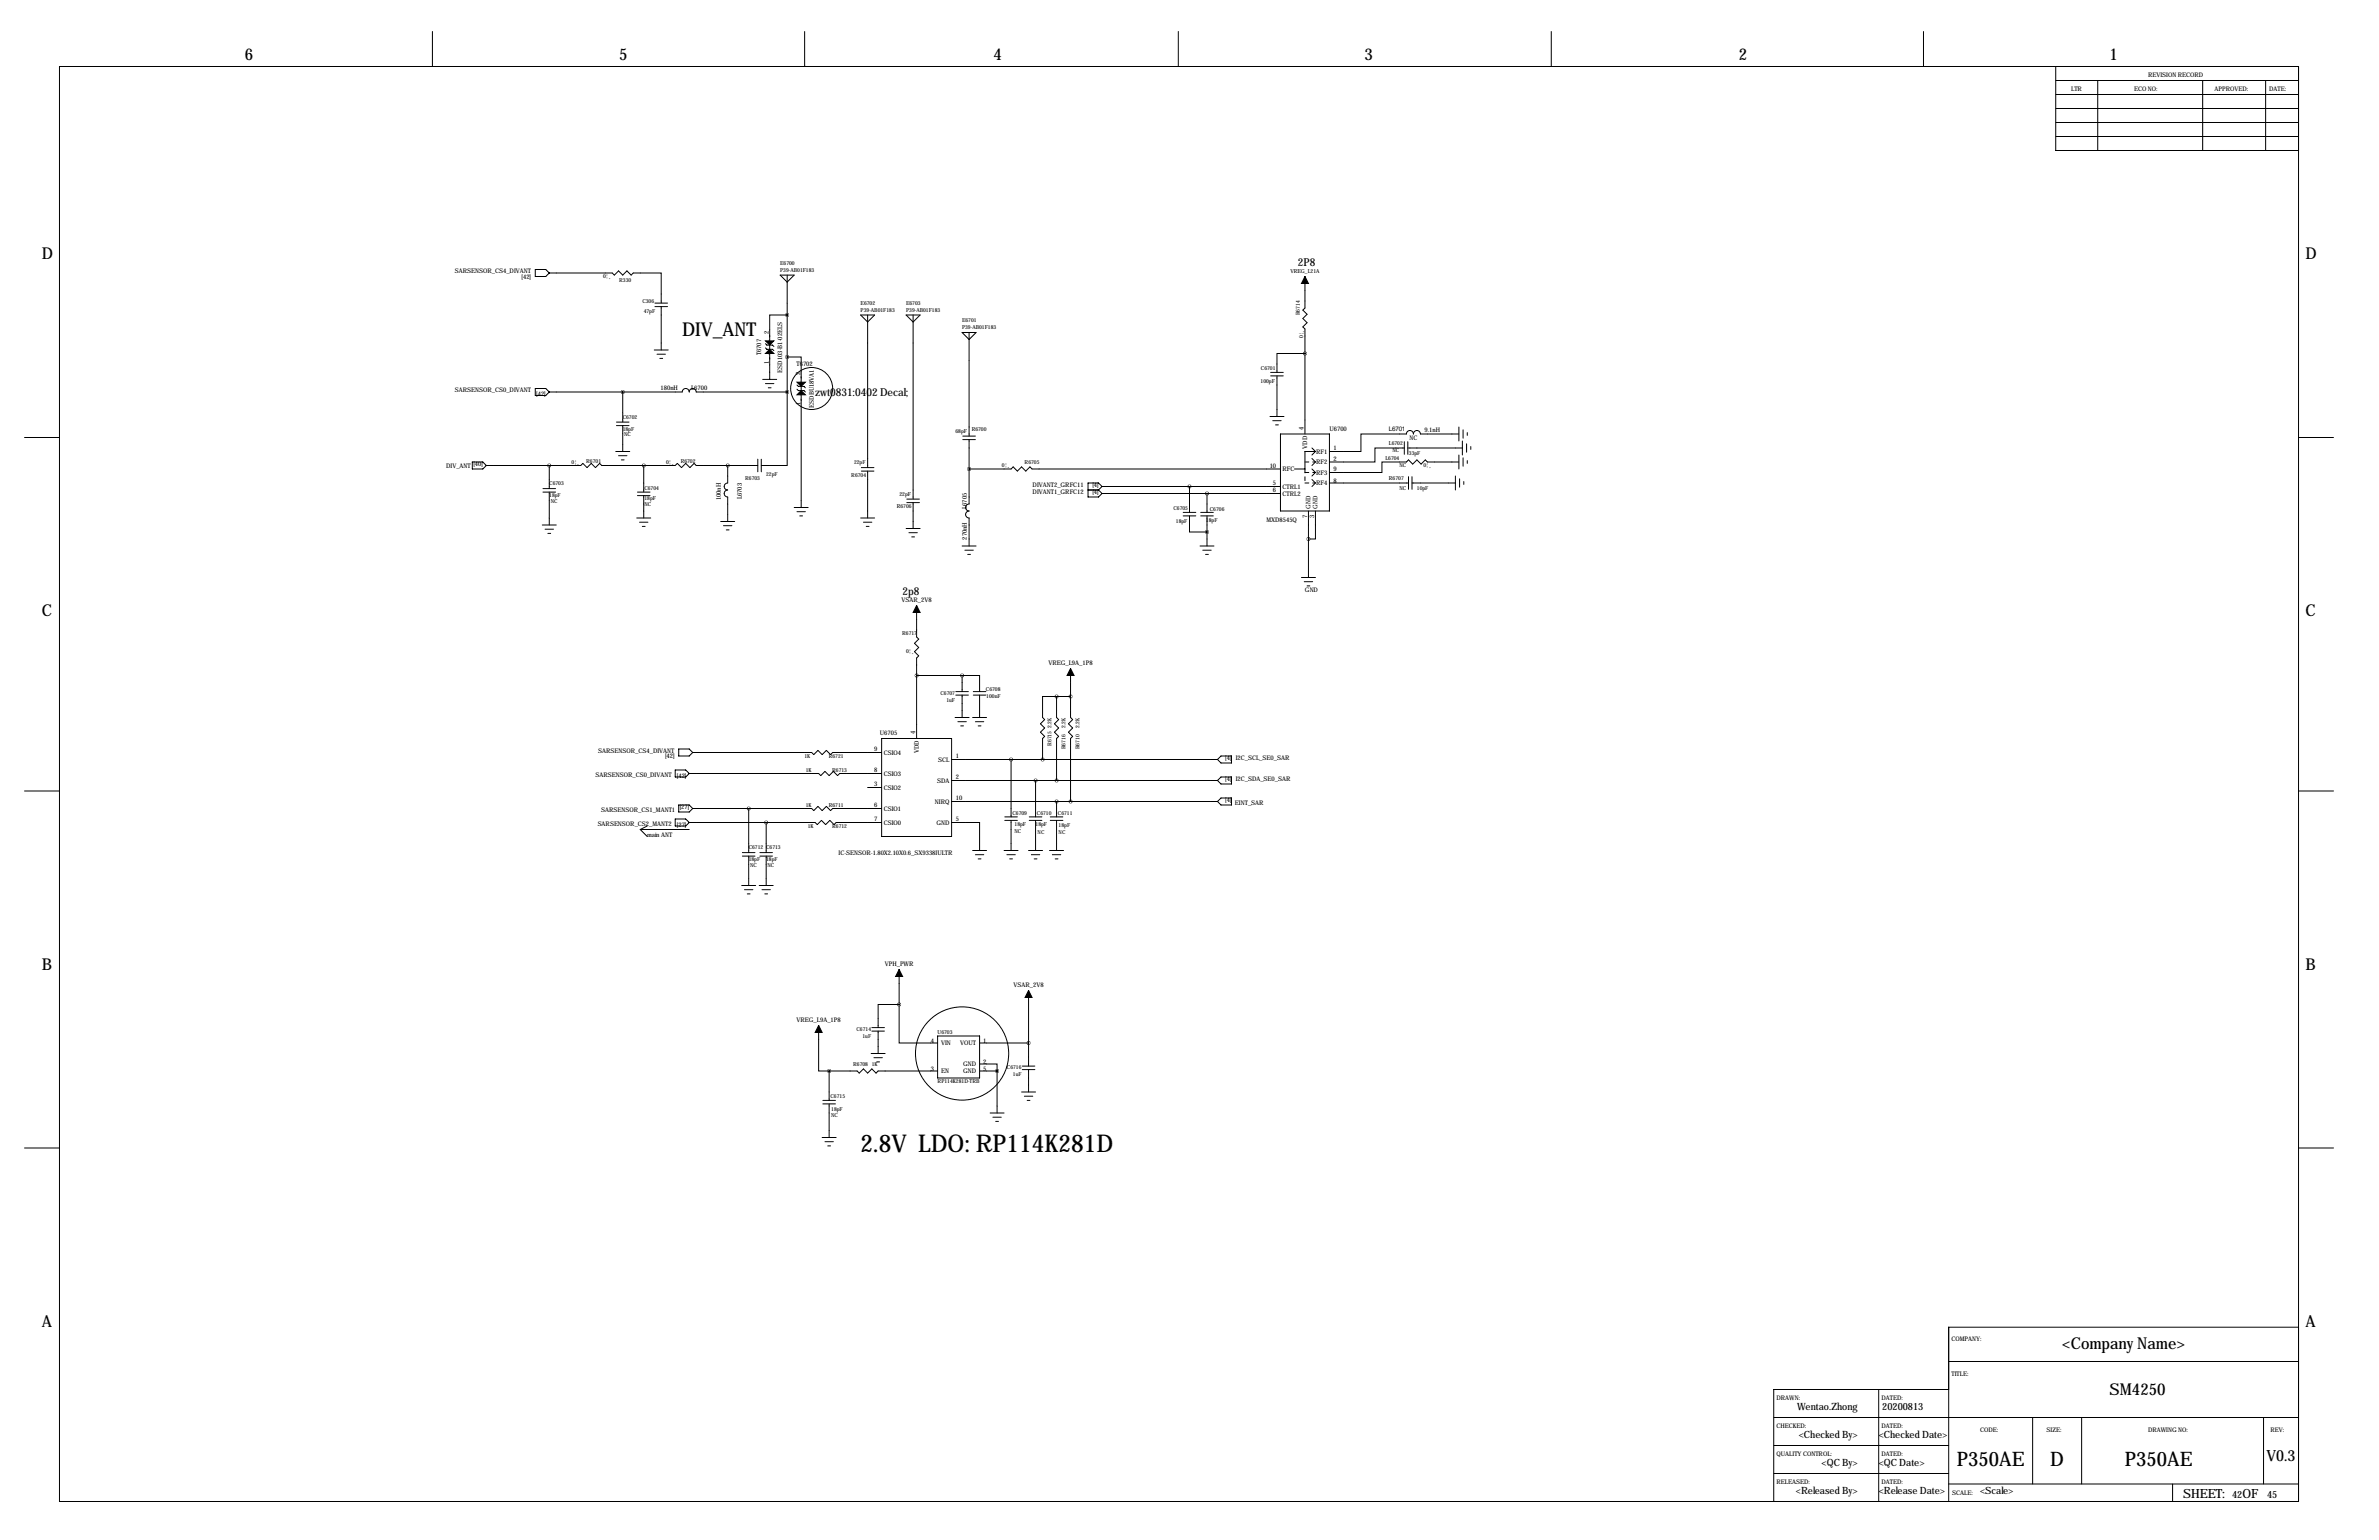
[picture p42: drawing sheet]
<svg xmlns="http://www.w3.org/2000/svg" width="864mm" height="559mm" viewBox="0 0 864 559" stroke-linecap="round" stroke-linejoin="round" font-family="sans-serif">
<defs><g id="words">
<text font-size="8.9" x="312.4" y="417.8">2.8V LDO: RP114K281D</text>
<g font-size="7.3">
<text x="710.4" y="532">P350AE</text>
<text x="744.3" y="532">D</text>
<text x="771.3" y="532">P350AE</text>
</g>
<text font-size="6.9" x="247.6" y="121.9">DIV_ANT</text>
<g font-size="5.9">
<text x="88.9" y="21.6">6</text>
<text x="224.8" y="21.6">5</text>
<text x="360.7" y="21.6">4</text>
<text x="495.3" y="21.6">3</text>
<text x="631.2" y="21.6">2</text>
<text x="765.8" y="21.6">1</text>
<text x="15.2" y="94">D</text>
<text x="836.9" y="94">D</text>
<text x="15.2" y="223.5">C</text>
<text x="836.9" y="223.5">C</text>
<text x="15.2" y="351.8">B</text>
<text x="836.9" y="351.8">B</text>
<text x="15.2" y="481.3">A</text>
<text x="836.9" y="481.3">A</text>
<text x="748.6" y="489.7">&lt;Company Name&gt;</text>
<text x="765.8" y="506.2">SM4250</text>
</g>
<text font-size="5.6" x="822.8" y="530.2">V0.3</text>
<g font-size="4.6">
<text x="792.5" y="543.6">SHEET:</text>
<text x="814.1" y="543.6">OF</text>
</g>
<g font-size="4">
<text x="471.2" y="96.5">2P8</text>
<text x="295.9" y="143.5">zwt0831:0402 Decal;</text>
<text x="327.7" y="215.9">2p8</text>
</g>
<g font-size="3.6">
<text x="652.3" y="511.7">Wentao.Zhong</text>
<text x="683.3" y="511.7">20200813</text>
<text x="653" y="521.9">&lt;Checked By&gt;</text>
<text x="682" y="521.9">&lt;Checked Date&gt;</text>
<text x="661.3" y="532.1">&lt;QC By&gt;</text>
<text x="682" y="532.1">&lt;QC Date&gt;</text>
<text x="651.9" y="542.2">&lt;Released By&gt;</text>
<text x="682" y="542.2">&lt;Release Date&gt;</text>
<text x="718.8" y="542.2">&lt;Scale&gt;</text>
<text x="810.3" y="543.5">42</text>
<text x="823" y="543.5">45</text>
</g>
<g font-size="2.3">
<text x="779.8" y="27.9">REVISION RECORD</text>
<text x="751.8" y="33">LTR</text>
<text x="774.7" y="33">ECO NO:</text>
<text x="803.9" y="33">APPROVED:</text>
<text x="823.7" y="33">DATE:</text>
<text x="165.1" y="99.1">SARSENSOR_CS4_DIVANT</text>
<text x="189.4" y="101.1">[42]</text>
<text x="279.1" y="121.2" transform="rotate(-90 279.1 121.2)">2</text>
<text x="276.4" y="129" transform="rotate(-90 276.4 129)">T6707</text>
<text x="279.1" y="132" transform="rotate(-90 279.1 132)">1</text>
<text x="284" y="135.2" transform="rotate(-90 284 135.2)">ESD103-B1-02ELS</text>
<text x="289.1" y="132.8">T6702</text>
<text x="290.6" y="136.1" transform="rotate(-90 290.6 136.1)">2</text>
<text x="165.1" y="142.2">SARSENSOR_CS0_DIVANT</text>
<text x="194.7" y="143.8">[42]</text>
<text x="239.8" y="141.5">180nH</text>
<text x="250.9" y="141.5">L6700</text>
<text x="290.6" y="147" transform="rotate(-90 290.6 147)">1</text>
<text x="295.4" y="148" transform="rotate(-90 295.4 148)">ESDBU18VA1</text>
<text x="473.2" y="156" transform="rotate(-90 473.2 156)">4</text>
<text x="482.6" y="156.5">U6700</text>
<text x="504.2" y="156.2">L6701</text>
<text x="511.6" y="159.5">NC</text>
<text x="517.1" y="156.7">9.1nH</text>
<text x="474.5" y="162.9" transform="rotate(-90 474.5 162.9)">VDD</text>
<text x="477.8" y="164.6">RF1</text>
<text x="484.1" y="163.3">1</text>
<text x="484.1" y="167.1">2</text>
<text x="162" y="169.9">DIV_ANT</text>
<text x="171.8" y="169.2">[40]</text>
<text x="460.9" y="169.7">10</text>
<text x="465.6" y="170.9">RFC</text>
<text x="477.8" y="168.4">RF2</text>
<text x="477.8" y="172.2">RF3</text>
<text x="484.1" y="170.9">9</text>
<text x="374.9" y="176.5">DIVANT2_GRFC11</text>
<text x="374.9" y="179.1">DIVANT1_GRFC12</text>
<text x="396.5" y="176.8">[4]</text>
<text x="396.5" y="179.3">[4]</text>
<text x="462.1" y="176">5</text>
<text x="462.1" y="178.6">6</text>
<text x="465.6" y="177.3">CTRL1</text>
<text x="465.6" y="179.8">CTRL2</text>
<text x="477.8" y="176">RF4</text>
<text x="484.1" y="175.3">8</text>
<text x="261.6" y="181.6" transform="rotate(-90 261.6 181.6)">100nH</text>
<text x="269.2" y="181.2" transform="rotate(-90 269.2 181.2)">L6703</text>
<text x="351" y="184.7" transform="rotate(-90 351 184.7)">L6705</text>
<text x="475.7" y="184.7" transform="rotate(-90 475.7 184.7)">GND</text>
<text x="478.3" y="184.7" transform="rotate(-90 478.3 184.7)">GND</text>
<text x="459.7" y="189.5">MXD8545Q</text>
<text x="474.5" y="188.1" transform="rotate(-90 474.5 188.1)">7</text>
<text x="477" y="188.1" transform="rotate(-90 477 188.1)">3</text>
<text x="351" y="195.8" transform="rotate(-90 351 195.8)">270nH</text>
<text x="473.7" y="214.6">GND</text>
<text x="327.3" y="218.4">VSAR_2V8</text>
<text x="380.6" y="241.3">VREG_L9A_1P8</text>
<text x="319.4" y="266.7">U6705</text>
<text x="332.2" y="266.4" transform="rotate(-90 332.2 266.4)">4</text>
<text x="217.2" y="273.1">SARSENSOR_CS4_DIVANT</text>
<text x="241.4" y="275.1">[42]</text>
<text x="317.3" y="272.5">9</text>
<text x="320.8" y="273.8">CSIO4</text>
<text x="333.5" y="273.3" transform="rotate(-90 333.5 273.3)">VDD</text>
<text x="347" y="275.1">1</text>
<text x="444.8" y="275.9">[4]</text>
<text x="448.6" y="275.6">I2C_SCL_SE0_SAR</text>
<text x="216.2" y="281.9">SARSENSOR_CS0_DIVANT</text>
<text x="317.3" y="280.2">8</text>
<text x="320.8" y="281.4">CSIO3</text>
<text x="340.6" y="276.4">SCL</text>
<text x="245.7" y="282.2">[42]</text>
<text x="317.3" y="285.2">3</text>
<text x="320.8" y="286.5">CSIO2</text>
<text x="340.2" y="284">SDA</text>
<text x="347" y="282.7">2</text>
<text x="444.8" y="283.5">[4]</text>
<text x="448.6" y="283.2">I2C_SDA_SE0_SAR</text>
<text x="246.8" y="293.6">[27]</text>
<text x="317.3" y="292.9">6</text>
<text x="339.4" y="291.6">NIRQ</text>
<text x="347" y="290.3">10</text>
<text x="444.8" y="291.1">[4]</text>
<text x="448.3" y="292.1">EINT_SAR</text>
<text x="217" y="299.7">SARSENSOR_CS2_MANT2</text>
<text x="218.2" y="294.6">SARSENSOR_CS1_MANT1</text>
<text x="245.7" y="300">[27]</text>
<text x="317.3" y="297.9">7</text>
<text x="320.8" y="299.2">CSIO0</text>
<text x="320.8" y="294.1">CSIO1</text>
<text x="339.9" y="299.2">GND</text>
<text x="347" y="297.9">5</text>
<text x="234.9" y="303.5">main ANT</text>
<text x="304.4" y="310.1">IC-SENSOR-1.80X2.10X0.6_SX9338IULTR</text>
<text x="321.2" y="350.5">VPH_PWR</text>
<text x="367.9" y="358.1">VSAR_2V8</text>
<text x="289.1" y="370.8">VREG_L9A_1P8</text>
<text x="337.9" y="378.5">4</text>
<text x="341.6" y="379.2">VIN</text>
<text x="348.5" y="379.2">VOUT</text>
<text x="356.9" y="378.5">1</text>
<text x="337.9" y="388.6">3</text>
<text x="341.6" y="389.4">EN</text>
<text x="349.6" y="386.8">GND</text>
<text x="349.6" y="389.4">GND</text>
<text x="356.9" y="386.1">2</text>
<text x="356.9" y="388.6">5</text>
<text x="708.4" y="486.4">COMPANY:</text>
<text x="708.4" y="499.1">TITLE:</text>
<text x="644.9" y="508">DRAWN:</text>
<text x="683" y="508">DATED:</text>
<text x="644.9" y="518.2">CHECKED:</text>
<text x="683" y="518.2">DATED:</text>
<text x="718.8" y="519.4">CODE:</text>
<text x="742.9" y="519.4">SIZE:</text>
<text x="779.8" y="519.4">DRAWING NO:</text>
<text x="824.2" y="519.4">REV:</text>
<text x="644.9" y="528.3">QUALITY CONTROL:</text>
<text x="683" y="528.3">DATED:</text>
<text x="644.9" y="538.5">RELEASED:</text>
<text x="683" y="538.5">DATED:</text>
<text x="708.7" y="542.3">SCALE:</text>
</g>
<g font-size="2">
<text x="218.9" y="101">0¦¸</text>
<text x="283.2" y="96">E6700</text>
<text x="283.2" y="98.6">P39-AB01F183</text>
<text x="468.4" y="99.1">VREG_L21A</text>
<text x="224.8" y="102.3">R330</text>
<text x="233.2" y="109.9">C306</text>
<text x="233.7" y="113.7">47pF</text>
<text x="312.4" y="110.5">E6702</text>
<text x="312.4" y="113">P39-AB01F183</text>
<text x="328.9" y="110.5">E6703</text>
<text x="328.9" y="113">P39-AB01F183</text>
<text x="349.2" y="116.8">E6701</text>
<text x="349.2" y="119.4">P39-AB01F183</text>
<text x="471.8" y="114.5" transform="rotate(-90 471.8 114.5)">R6714</text>
<text x="473.1" y="122.7" transform="rotate(-90 473.1 122.7)">0¦¸</text>
<text x="457.7" y="134.4">C6701</text>
<text x="457.6" y="138.9">100pF</text>
<text x="226.1" y="151.9">C6702</text>
<text x="226.1" y="156.3">18pF</text>
<text x="226.6" y="158.3">NC</text>
<text x="346.9" y="157">68pF</text>
<text x="352.7" y="156.3">R6700</text>
<text x="504.2" y="161.3">L6702</text>
<text x="212.8" y="167.8">R6701</text>
<text x="247.1" y="167.8">R6702</text>
<text x="502.9" y="167">L6704</text>
<text x="505.5" y="163.9">NC</text>
<text x="511.4" y="165.1">33pF</text>
<text x="207.5" y="168.3">0¦¸</text>
<text x="241.8" y="168.3">0¦¸</text>
<text x="278.1" y="172.8">22pF</text>
<text x="309" y="173">R6704</text>
<text x="310" y="168.4">22pF</text>
<text x="363.7" y="169.6">0¦¸</text>
<text x="371.9" y="168.3">R6705</text>
<text x="504.2" y="174">R6707</text>
<text x="508" y="169.6">NC</text>
<text x="516.8" y="169.6">0¦¸</text>
<text x="199.4" y="176.1">C6703</text>
<text x="233.9" y="177.8">C6704</text>
<text x="270.5" y="174">R6703</text>
<text x="326.5" y="179.9">22pF</text>
<text x="508" y="177.8">NC</text>
<text x="514.3" y="177.8">10pF</text>
<text x="199.4" y="180.4">18pF</text>
<text x="199.9" y="182.4">NC</text>
<text x="233.9" y="183.4">NC</text>
<text x="233.9" y="181.4">18pF</text>
<text x="325.5" y="184.4">R6706</text>
<text x="426" y="185.2">C6705</text>
<text x="439.2" y="185.4">C6706</text>
<text x="426.9" y="189.7">18pF</text>
<text x="437.8" y="189.2">18pF</text>
<text x="327.5" y="230.5">R6717</text>
<text x="328.9" y="236.9">0¦¸</text>
<text x="357.9" y="250.8">C6708</text>
<text x="341.4" y="252.1">C6707</text>
<text x="343.6" y="254.7">1uF</text>
<text x="358" y="253.4">100nF</text>
<text x="381.7" y="264.2" transform="rotate(-90 381.7 264.2)">2.2K</text>
<text x="386.7" y="264.2" transform="rotate(-90 386.7 264.2)">2.2K</text>
<text x="391.8" y="264.2" transform="rotate(-90 391.8 264.2)">2.2K</text>
<text x="292" y="275">1K</text>
<text x="300.8" y="275">R6721</text>
<text x="381.7" y="270.7" transform="rotate(-90 381.7 270.7)">R6715</text>
<text x="386.7" y="271.9" transform="rotate(-90 386.7 271.9)">R6716</text>
<text x="391.8" y="271.9" transform="rotate(-90 391.8 271.9)">R6710</text>
<text x="292.5" y="280.1">1K</text>
<text x="302.1" y="280.1">R6713</text>
<text x="292.5" y="292.8">1K</text>
<text x="300.8" y="292.8">R6711</text>
<text x="367.5" y="295.7">C6709</text>
<text x="368.3" y="299.7">18pF</text>
<text x="375.9" y="299.7">18pF</text>
<text x="376.4" y="295.7">C6710</text>
<text x="384" y="295.7">C6711</text>
<text x="293.3" y="300.4">1K</text>
<text x="302.1" y="300.4">R6712</text>
<text x="368.3" y="302.3">NC</text>
<text x="376.7" y="302.5">NC</text>
<text x="384.3" y="302.5">NC</text>
<text x="384.3" y="300.2">18pF</text>
<text x="271.8" y="308.1">C6712</text>
<text x="278.1" y="308.1">C6713</text>
<text x="271.8" y="312.5">18pF</text>
<text x="272.3" y="314.5">NC</text>
<text x="278.1" y="312.5">18pF</text>
<text x="278.6" y="314.5">NC</text>
<text x="310.9" y="374">C6714</text>
<text x="313.1" y="376.6">1uF</text>
<text x="340.4" y="375.3">U6703</text>
<text x="309.7" y="386.7">R6708</text>
<text x="316.4" y="386.7">1K</text>
<text x="365.5" y="388">C6716</text>
<text x="340.4" y="393.1">RP114K281D-TRB</text>
<text x="367.7" y="390.5">1uF</text>
<text x="301.5" y="398.5">C6715</text>
<text x="301.8" y="405.4">NC</text>
<text x="301.8" y="403.1">18pF</text>
</g>
<g font-size="1">
<text x="279.5" y="123.7" transform="rotate(-90 279.5 123.7)">+</text>
<text x="279.5" y="128.8" transform="rotate(-90 279.5 128.8)">+</text>
<text x="290.9" y="143.8" transform="rotate(-90 290.9 143.8)">+</text>
<text x="290.9" y="138.7" transform="rotate(-90 290.9 138.7)">+</text>
</g>
</g></defs>
<g fill="none" stroke="#000" stroke-width=".36">
<path d="M157 11.4v12.7M292.1 11.4v12.7M427.7 11.4v12.7M563.1 11.4v12.7M698.2 11.4v12.7M21.6 24.1h812.8v520.7h-812.8zM746.3 24.1v30.5h88.1M746.3 39.4h88.1M746.3 34.3h88.1M746.3 29.2h88.1M761.5 29.2v25.4M799.6 29.2v25.4"/>
<path d="M822.5 29.2v25.4M746.3 49.5h88.1M746.3 44.5h88.1M194.3 97.8h3.8l1.3 1.3-1.3 1.2h-3.8zM199.4 99.1h22.8l.8 .7 1.5-1.5 1.6 1.5 1.5-1.5 1.5 1.5 .8-.7h10.1v10.9M283.2 99.8h5.1l-2.5 2.6zM285.8 99.8v42.4M237.7 110h4.6M237.7 111.3h4.6M240 111.3v15.7M285.8 114.3h-6.4v23.4M312.4 114.3h5.1l-2.5 2.5z"/>
<path d="M315 114.3v55.4M328.9 114.3h5.1l-2.5 2.5zM331.5 114.3v66.8M473.7 100.3v11.5l-.8 .7 1.6 1.5-1.6 1.6 1.6 1.5-1.6 1.5 .8 .8v38.1M237.5 127h5.1M238.5 128.5h3.1M239.5 130h1M276.9 137.7h5M277.9 126.2l.5 .5h2l.5 .6M277.9 124.7l.5 .5h2l.5 .5M277.9 139.2h3M285.8 129.5h5v54.6"/>
<path d="M289.3 139.7l.5 .5h2l.6 .5M349.2 120.6h5.1l-2.5 2.6zM351.8 120.6v37.6M461.3 136.4h4.5M461.3 135.1h4.5M463.5 136.4v14.7M473.7 128.3h-10.2v6.8M8.9 158.8h12.7M194.3 141h3.8l1.3 1.2-1.3 1.3h-3.8zM199.4 142.2h48.2a1.27 1.27 0 0 1 1.3-1.2 1.27 1.27 0 0 1 1.3 1.2 1.27 1.27 0 0 1 1.3-1.2 1.27 1.27 0 0 1 1.2 1.2h33.1M223.8 153.2h4.5M223.8 154.4h4.5"/>
<path d="M226.1 142.2v11M226.1 154.4v9.4M278.9 140.7h1M285.8 142.2v26.7h-9.4M289.3 141.2l.5 .5h2l.6 .5M349.5 158.2h4.6M349.5 159.5h4.6M351.8 159.5v23.4a1.27 1.27 0 0 0-1.3 1.2 1.27 1.27 0 0 0 1.3 1.3 1.27 1.27 0 0 0-1.3 1.3 1.27 1.27 0 0 0 1.3 1.3v10.1M461 151.1h5.1M462 152.7h3.1M463 154.2h1.1M464.8 157.5h17.8v27.9h-17.8z"/>
<path d="M529.6 157.5h-14a1.27 1.27 0 0 0-1.2-1.3 1.27 1.27 0 0 0-1.3 1.3 1.27 1.27 0 0 0-1.3-1.3 1.27 1.27 0 0 0-1.3 1.3h-16.5v6.3h-11.4M529.6 154.9v5.1M531.1 156v3M532.6 157v1M834.4 158.8h12.7M171.4 167.6h3.9l1.2 1.3-1.2 1.3h-3.9zM176.5 168.9h34.3l.8-.8 1.5 1.6 1.5-1.6 1.6 1.6 1.5-1.6 .7 .8h26.7l.8-.8 1.5 1.6 1.5-1.6 1.5 1.6 1.6-1.6 .7 .8h22.4M197.1 177.3h4.6M197.1 178.6h4.6M199.4 168.9v8.4M199.4 178.6v11.9M223.5 163.8h5.1"/>
<path d="M224.5 165.4h3.1M225.6 166.9h1M231.4 178.6h4.6M231.4 179.8h4.6M233.7 168.9v9.7M233.7 179.8v8.2M264.2 168.9v6.4a1.27 1.27 0 0 0-1.3 1.2 1.27 1.27 0 0 0 1.3 1.3 1.27 1.27 0 0 0-1.3 1.3 1.27 1.27 0 0 0 1.3 1.2v8.9M275.1 166.6v4.6M276.4 166.6v4.6M312.7 169.7h4.5M312.7 170.9h4.5M315 170.9v17.1"/>
<path d="M351.8 170.2h15.2l.8-.8 1.5 1.5 1.5-1.5 1.6 1.5 1.5-1.5 .7 .8h90.2M395 177.8h3.8M398.8 177.8l1.2 1.3M400 176.5l-1.2-1.2h-3.8v5h3.8l1.2-1.2M400 176.5h64.8M400 179.1h64.8M400 176.5l-1.2 1.3M431.8 176.5v9.4M438.1 179.1v6.8M476.2 162.6l1.3 1.2M476.2 166.4l1.3 1.2-1.3 1.3M476.2 170.2l1.3 1.2-1.3 1.3"/>
<path d="M476.2 174l1.3 1.3-1.3 1.2M477.5 163.8h-3.8v6.4h-3.8M477.5 163.8l-1.3 1.3M482.6 175.3h28.7M509.8 162.6h-10.7v5h-16.5M509.8 160.3v4.5M511 162.6h19.9M511 160.3v4.5M511.3 173v4.5M512.6 175.3h15.7M512.6 173v4.5M528.3 172.7v5.1"/>
<path d="M529.6 167.6h-11.4l-.8-.7-1.5 1.5-1.6-1.5-1.5 1.5-1.5-1.5-.8 .7h-8.9v3.8h-19M529.6 165.1v5.1M529.8 173.7v3.1M530.9 160v5.1M531.1 166.1v3.1M531.4 174.8v1M532.4 161v3.1M532.6 167.1v1M533.9 162.1v1M196.8 190.5h5.1M197.9 192h3M198.9 193.5h1"/>
<path d="M231.1 188h5.1M232.2 189.5h3M233.2 191h1M261.6 189.2h5.1M262.6 190.8h3.1M263.7 192.3h1M288.3 184.1h5.1M289.3 185.7h3.1M290.3 187.2h1M312.4 188h5.1M313.4 189.5h3.1M314.5 191h1"/>
<path d="M328.9 191.8h5.1M329.2 181.1h4.6M329.2 182.4h4.6M329.9 193.3h3.1M331 194.8h1M331.5 182.4v9.4M349.2 198.1h5.1M350.3 199.6h3M429.5 187.2h4.6M429.5 185.9h4.6M431.8 187.2v5.8h6.3M435.6 198.1h5.1"/>
<path d="M435.9 187.2h4.5M435.9 185.9h4.5M436.6 199.6h3.1M438.1 187.2v10.9M475 185.4v24.2M477.5 185.4v10.2h-2.5M332.7 219.7v11.4l.8 .8-1.5 1.5 1.5 1.5-1.5 1.6 1.5 1.5-.8 .8v29.2M351.3 201.2h1M437.6 201.2h1.1M472.4 209.6h5.1M473.5 211.1h3M474.5 212.6h1"/>
<path d="M332.7 245.1h16.5M347 251h4.5M347 252.2h4.5M349.2 245.1h6.4v5.9M349.2 245.1v5.9M349.2 252.2v8.1M353.3 251h4.6M353.3 252.2h4.6M355.6 252.2v8.1M383.5 252.7h-5v7.6l.7 .8-1.5 1.5 1.5 1.6-1.5 1.5 1.5 1.5-.7 .8v7.6M383.5 252.7v7.6l.8 .8-1.5 1.5 1.5 1.6-1.5 1.5 1.5 1.5-.8 .8v15.2M383.5 252.7h5.1"/>
<path d="M388.6 242.6v17.7l.8 .8-1.5 1.5 1.5 1.6-1.5 1.5 1.5 1.5-.8 .8v22.8M245.1 279.4h3.8l1.3 1.3-1.3 1.2h-3.8zM246.4 271.8h3.8l1.3 1.2-1.3 1.3h-3.8zM251.5 273h43.1l.8 .8 1.5-1.5 1.5 1.5 1.6-1.5 1.5 1.5 .8-.8h17.7M320 268h25.4v35.5h-25.4zM345.4 275.6h96.6M346.7 260.3h5.1M347.7 261.9h3.1M348.7 263.4h1.1M353.1 260.3h5M354.1 261.9h3M355.1 263.4h1"/>
<path d="M367 275.6v20.8M443.2 274.3h3.8v2.6h-3.8l-1.2-1.3zM8.9 287h12.7M234.9 299.7l-2.5 1.3M245.1 297.2h3.8l1.3 1.2-1.3 1.3h-3.8zM246.4 292.1h3.8l1.3 1.3-1.3 1.2h-3.8zM250.2 280.7h47l.7 .7 1.6-1.5 1.5 1.5 1.5-1.5 1.5 1.5 .8-.7h15.2M250.2 298.4h45.7l.8 .8 1.5-1.5 1.5 1.5 1.5-1.5 1.6 1.5 .7-.8h16.5M251.5 293.4h43.1l.8 .7 1.5-1.5 1.5 1.5 1.6-1.5 1.5 1.5 .8-.7h17.7M271.8 293.4v16M278.1 298.4v11M315 285.8h5"/>
<path d="M345.4 298.4h10.2v10.2M345.4 290.8h96.6M345.4 283.2h96.6M364.7 297.7h4.6M364.7 296.4h4.6M367 297.7v10.9M373.6 297.7h4.6M373.6 296.4h4.6M375.9 283.2v13.2M375.9 297.7v10.9M381.3 297.7h4.5M381.3 296.4h4.5"/>
<path d="M383.5 290.8v5.6M383.5 297.7v10.9M442 283.2l1.2-1.3h3.8v2.6h-3.8zM443.2 289.6h3.8v2.5h-3.8l-1.2-1.3zM834.4 287h12.7M232.4 301h17.8M232.4 301l2.5 2.5M269.5 309.4h4.6M269.5 310.6h4.6M271.8 310.6v10.7M275.8 309.4h4.6M275.8 310.6h4.6"/>
<path d="M278.1 310.6v10.7M353.1 308.6h5M354.1 310.1h3M355.1 311.7h1M364.5 308.6h5.1M365.5 310.1h3.1M366.5 311.7h1M373.4 308.6h5.1M374.4 310.1h3M375.4 311.7h1M381 308.6h5.1M382 310.1h3.1"/>
<path d="M383 311.7h1M269.2 321.3h5.1M270.3 322.8h3M271.3 324.4h1M275.6 321.3h5.1M276.6 322.8h3.1M277.6 324.4h1M326.4 351.8v12.7M373.4 359.4v27.4M297.2 372.1v16.5h3.8M316.5 372.9h4.6M316.5 374.1h4.6"/>
<path d="M318.8 374.1v8.2M326.4 364.5v14h14M326.4 364.5h-7.6v8.4M340.4 375.9h15.2v15.3h-15.2zM355.6 378.5h17.8M298.7 399.3h4.6M301 388.6h10.1l.8 .8 1.5-1.5 1.6 1.5 1.5-1.5 1.5 1.5 .8-.8h21.6M301 388.6v10.7M316.2 382.3h5.1M317.2 383.8h3.1M318.3 385.3h1M355.6 386.1h6.3v2.5"/>
<path d="M355.6 388.6h6.3M361.9 388.6v15.3M370.8 396.2h5.1M371.1 386.8h4.6M371.1 388.1h4.6M371.9 397.8h3M372.9 399.3h1M373.4 388.1v8.1M8.9 416.6h12.7M298.4 412.8h5.1M298.7 400.6h4.6M299.5 414.3h3"/>
<path d="M300.5 415.8h1M301 400.6v12.2M359.4 403.9h5.1M360.4 405.4h3.1M361.4 406.9h1.1M834.4 416.6h12.7M707.4 494h127M834.4 481.6h-127v63.2M643.9 514.3h190.5M682 504.2v40.6M707.4 504.2h-63.5v40.6M737.9 514.3v24.2"/>
<path d="M755.6 514.3v24.2M821.7 514.3v24.2M643.9 534.7h63.5M643.9 524.5h63.5M707.4 538.5h127M788.7 538.5v6.3"/>
<circle cx="294.6" cy="141" r="7.6"/>
<circle cx="349.2" cy="382.3" r="16.9"/>
</g>
<path d="M473.7 167.6h3.8M473.7 170.2v5.1M473.7 175.3h3.8M473.7 171.4h3.8" fill="none" stroke="#000" stroke-width=".36" stroke-dasharray="1.4 1.4"/>
<path d="M473.7 100.3l1.3 2.6h-2.6zM277.9 128.3l1.5-1.6 1.5 1.6zM277.9 123.7h3l-1.5 1.5zM289.3 143.3l1.5-1.6 1.6 1.6zM289.3 138.7h3.1l-1.6 1.5zM332.7 219.7l1.3 2.5h-2.5zM388.6 242.6l1.3 2.5h-2.6zM326.4 351.8l1.3 2.5h-2.6zM373.4 359.4l1.2 2.5h-2.5zM297.2 372.1l1.2 2.5h-2.5z" fill="#000" stroke="#000" stroke-width=".36"/>
<path d="M383.5 290.8a.05 .05 0 0 0 .1 0 .05 .05 0 0 0-.1 0zM349.2 245.1a.05 .05 0 0 0 .1 0 .05 .05 0 0 0-.1 0zM226 142.2a.05 .05 0 0 0 .1 0 .05 .05 0 0 0-.1 0zM264.1 168.9a.05 .05 0 0 0 .1 0 .05 .05 0 0 0-.1 0zM233.6 168.9a.05 .05 0 0 0 .1 0 .05 .05 0 0 0-.1 0zM199.3 168.9a.05 .05 0 0 0 .1 0 .05 .05 0 0 0-.1 0zM285.7 142.2a.05 .05 0 0 0 .1 0 .05 .05 0 0 0-.1 0zM351.7 170.2a.05 .05 0 0 0 .1 0 .05 .05 0 0 0-.1 0zM438.1 193a.05 .05 0 0 0 .1 0 .05 .05 0 0 0-.1 0zM438.1 179.1a.05 .05 0 0 0 .1 0 .05 .05 0 0 0-.1 0zM473.7 128.3a.05 .05 0 0 0 .1 0 .05 .05 0 0 0-.1 0zM474.9 195.6a.05 .05 0 0 0 .1 0 .05 .05 0 0 0-.1 0zM326.3 364.5a.05 .05 0 0 0 .1 0 .05 .05 0 0 0-.1 0zM361.9 388.6a.05 .05 0 0 0 .1 0 .05 .05 0 0 0-.1 0zM300.9 388.6a.05 .05 0 0 0 .1 0 .05 .05 0 0 0-.1 0zM373.3 378.5a.05 .05 0 0 0 .1 0 .05 .05 0 0 0-.1 0zM388.6 290.8a.05 .05 0 0 0 .1 0 .05 .05 0 0 0-.1 0zM367 275.6a.05 .05 0 0 0 .1 0 .05 .05 0 0 0-.1 0zM375.9 283.2a.05 .05 0 0 0 .1 0 .05 .05 0 0 0-.1 0zM332.7 245.1a.05 .05 0 0 0 .1 0 .05 .05 0 0 0-.1 0zM383.5 283.2a.05 .05 0 0 0 .1 0 .05 .05 0 0 0-.1 0zM378.4 275.6a.05 .05 0 0 0 .1 0 .05 .05 0 0 0-.1 0zM388.6 252.7a.05 .05 0 0 0 .1 0 .05 .05 0 0 0-.1 0zM383.5 252.7a.05 .05 0 0 0 .1 0 .05 .05 0 0 0-.1 0zM285.7 129.5a.05 .05 0 0 0 .1 0 .05 .05 0 0 0-.1 0zM271.7 293.4a.05 .05 0 0 0 .1 0 .05 .05 0 0 0-.1 0zM278.1 298.5a.05 .05 0 0 0 .1 0 .05 .05 0 0 0-.1 0zM285.7 114.3a.05 .05 0 0 0 .1 0 .05 .05 0 0 0-.1 0z" fill="#000" stroke="#000" stroke-width="1.3"/>
<use href="#words"/>
</svg>
